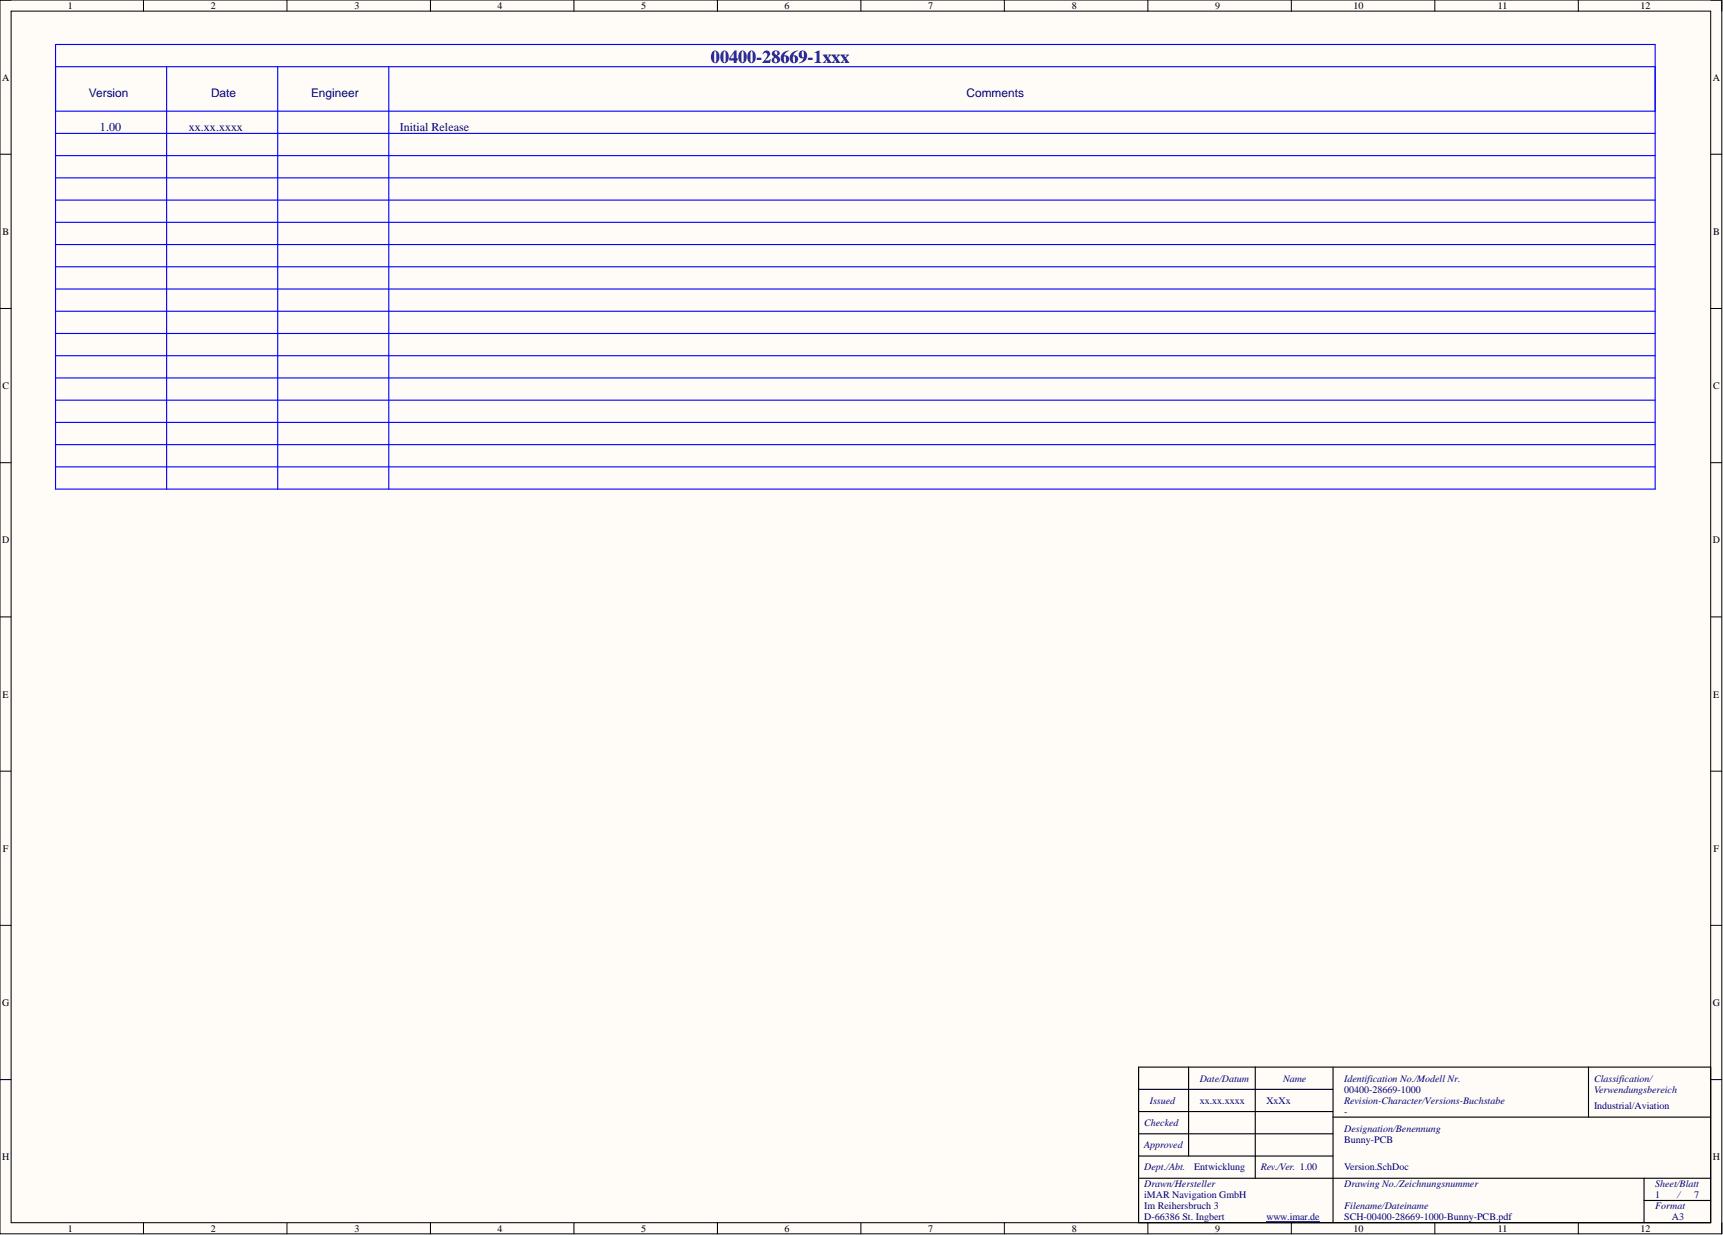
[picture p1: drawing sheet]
<svg xmlns="http://www.w3.org/2000/svg" width="393mm" height="282mm" viewBox="0 0 393 282" stroke-linecap="round" stroke-linejoin="round" font-family="sans-serif">
<defs><g id="words">
<text font-size="4.1" fill="#000080" x="162.3" y="14.3">00400-28669-1xxx</text>
<g font-size="2.7" fill="#000080">
<text x="20.3" y="22.2">Version</text>
<text x="48.2" y="22.2">Date</text>
<text x="71" y="22.2">Engineer</text>
<text x="220.6" y="22.2">Comments</text>
<text x="22.8" y="29.9">1.00</text>
<text x="43.1" y="29.9">xx.xx.xxxx</text>
<text x="91.3" y="29.9">Initial Release</text>
</g>
<g font-size="2.3">
<text x="15.5" y="2">1</text>
<text x="48.1" y="2">2</text>
<text x="80.9" y="2">3</text>
<text x="113.6" y="2">4</text>
<text x="146.4" y="2">5</text>
<text x="179.1" y="2">6</text>
<text x="211.9" y="2">7</text>
<text x="244.7" y="2">8</text>
<text x="277.4" y="2">9</text>
<text x="309" y="2">10</text>
<text x="341.9" y="2">11</text>
<text x="374.5" y="2">12</text>
<text x=".5" y="18.4">A</text>
<text x="391" y="18.4">A</text>
<text x=".5" y="53.6">B</text>
<text x="391.1" y="53.6">B</text>
<text x=".5" y="88.8">C</text>
<text x="391.1" y="88.8">C</text>
<text x=".5" y="124">D</text>
<text x="391" y="124">D</text>
<text x=".6" y="159.2">E</text>
<text x="391.1" y="159.2">E</text>
<text x=".7" y="194.4">F</text>
<text x="391.2" y="194.4">F</text>
<text x=".5" y="229.6">G</text>
<text x="391" y="229.6">G</text>
<text x=".5" y="264.8">H</text>
<text x="391" y="264.8">H</text>
<text x="15.5" y="281.1">1</text>
<text x="48.1" y="281.1">2</text>
<text x="80.9" y="281.1">3</text>
<text x="113.6" y="281.1">4</text>
<text x="146.4" y="281.1">5</text>
<text x="179.1" y="281.1">6</text>
<text x="211.9" y="281.1">7</text>
<text x="244.7" y="281.1">8</text>
<text x="277.4" y="281.1">9</text>
<text x="309" y="281.1">10</text>
<text x="341.9" y="281.1">11</text>
<text x="374.5" y="281.1">12</text>
</g>
<g font-size="2.3" fill="#000080">
<text x="262.5" y="251.9">Issued</text>
<text x="273.9" y="246.8">Date/Datum</text>
<text x="273.9" y="251.9">xx.xx.xxxx</text>
<text x="289.1" y="251.9">XxXx</text>
<text x="292.9" y="246.8">Name</text>
<text x="306.9" y="246.8">Identification No./Modell Nr.</text>
<text x="306.9" y="249.4">00400-28669-1000</text>
<text x="306.9" y="251.9">Revision-Character/Versions-Buchstabe</text>
<text x="363.9" y="246.8">Classification/</text>
<text x="363.9" y="249.4">Verwendungsbereich</text>
<text x="261.2" y="257">Checked</text>
<text x="306.9" y="254.5">-</text>
<text x="363.9" y="253.2">Industrial/Aviation</text>
<text x="261.2" y="262.1">Approved</text>
<text x="306.9" y="258.3">Designation/Benennung</text>
<text x="306.9" y="260.8">Bunny-PCB</text>
<text x="261.2" y="267.1">Dept./Abt.</text>
<text x="272.6" y="267.1">Entwicklung</text>
<text x="287.8" y="267.1">Rev./Ver. 1.00</text>
<text x="306.9" y="267.1">Version.SchDoc</text>
<text x="261.2" y="270.9">Drawn/Hersteller</text>
<text x="261.2" y="273.5">iMAR Navigation GmbH</text>
<text x="306.9" y="270.9">Drawing No./Zeichnungsnummer</text>
<text x="377.9" y="270.9">Sheet/Blatt</text>
<text x="377.9" y="273.5">1</text>
<text x="382.9" y="273.5">/</text>
<text x="386.7" y="273.5">7</text>
<text x="261.2" y="276">Im Reihersbruch 3</text>
<text x="261.2" y="278.6">D-66386 St. Ingbert</text>
<text x="289.1" y="278.6">www.imar.de</text>
<text x="306.9" y="276">Filename/Dateiname</text>
<text x="306.9" y="278.6">SCH-00400-28669-1000-Bunny-PCB.pdf</text>
<text x="377.9" y="276">Format</text>
<text x="381.7" y="278.6">A3</text>
</g>
</g></defs>
<path d="M0 0h393.1v281.6h-393.1z" fill-rule="evenodd" fill="#fffcf8"/>
<path d="M0 0h393.1v281.6h-393.1z" fill="none" stroke="#000" stroke-width=".23"/>
<path d="M2.5 2.5h388v276.6h-388z" fill-rule="evenodd" fill="#fffcf8"/>
<g fill="none" stroke="#000" stroke-width=".23">
<path d="M0 0h2.5M2.5 2.5h388v276.6h-388zM32.8 0v2.5M65.5 0v2.5M98.3 0v2.5M131 0v2.5M163.8 0v2.5M196.5 0v2.5M229.3 0v2.5M262 0v2.5M294.8 0v2.5M327.6 0v2.5"/>
<path d="M360.3 0v2.5M390.5 0h2.6v2.5M0 35.2h2.5M390.5 35.2h2.6M0 70.4h2.5M390.5 70.4h2.6M0 105.6h2.5M390.5 105.6h2.6M0 140.8h2.5M390.5 140.8h2.6M0 176h2.5M390.5 176h2.6"/>
<path d="M0 211.2h2.5M390.5 211.2h2.6M0 246.4h2.5M390.5 246.4h2.6M32.8 279.1v2.5M65.5 279.1v2.5M98.3 279.1v2.5M131 279.1v2.5M163.8 279.1v2.5M196.5 279.1v2.5M229.3 279.1v2.5M262 279.1v2.5"/>
<path d="M294.8 279.1v2.5M327.6 279.1v2.5M360.3 279.1v2.5M393.1 279.1v2.5"/>
</g>
<g fill="none" stroke="#000" stroke-width=".25">
<path d="M259.9 243.6h130.6v35.5h-130.6zM259.9 258.8h44.4M259.9 253.7h44.4M259.9 248.6h44.4M271.3 243.6v20.2M286.6 243.6v25.3M304.3 243.6v35.5M304.3 255h86.2M362.6 243.6v11.4M259.9 268.9h130.6M259.9 263.8h44.4M375.3 268.9v10.2"/>
<path d="M375.3 274h15.2"/>
</g>
<path d="M289.1 278.8h12.2" fill="none" stroke="#000080" stroke-width=".23"/>
<g fill="none" stroke="#00f" stroke-width=".25">
<path d="M12.7 10.2h365.2v101.4h-365.2zM12.7 15.2h365.2M38 15.2v96.4M63.4 15.2v96.4M88.8 15.2v96.4M12.7 25.4h365.2M12.7 30.4h365.2M12.7 35.5h365.2M12.7 40.6h365.2M12.7 45.7h365.2M12.7 50.7h365.2M12.7 55.8h365.2"/>
<path d="M12.7 60.9h365.2M12.7 66h365.2M12.7 71h365.2M12.7 76.1h365.2M12.7 81.2h365.2M12.7 86.3h365.2M12.7 91.3h365.2M12.7 96.4h365.2M12.7 101.5h365.2M12.7 106.6h365.2"/>
</g>
<use href="#words"/>
</svg>
